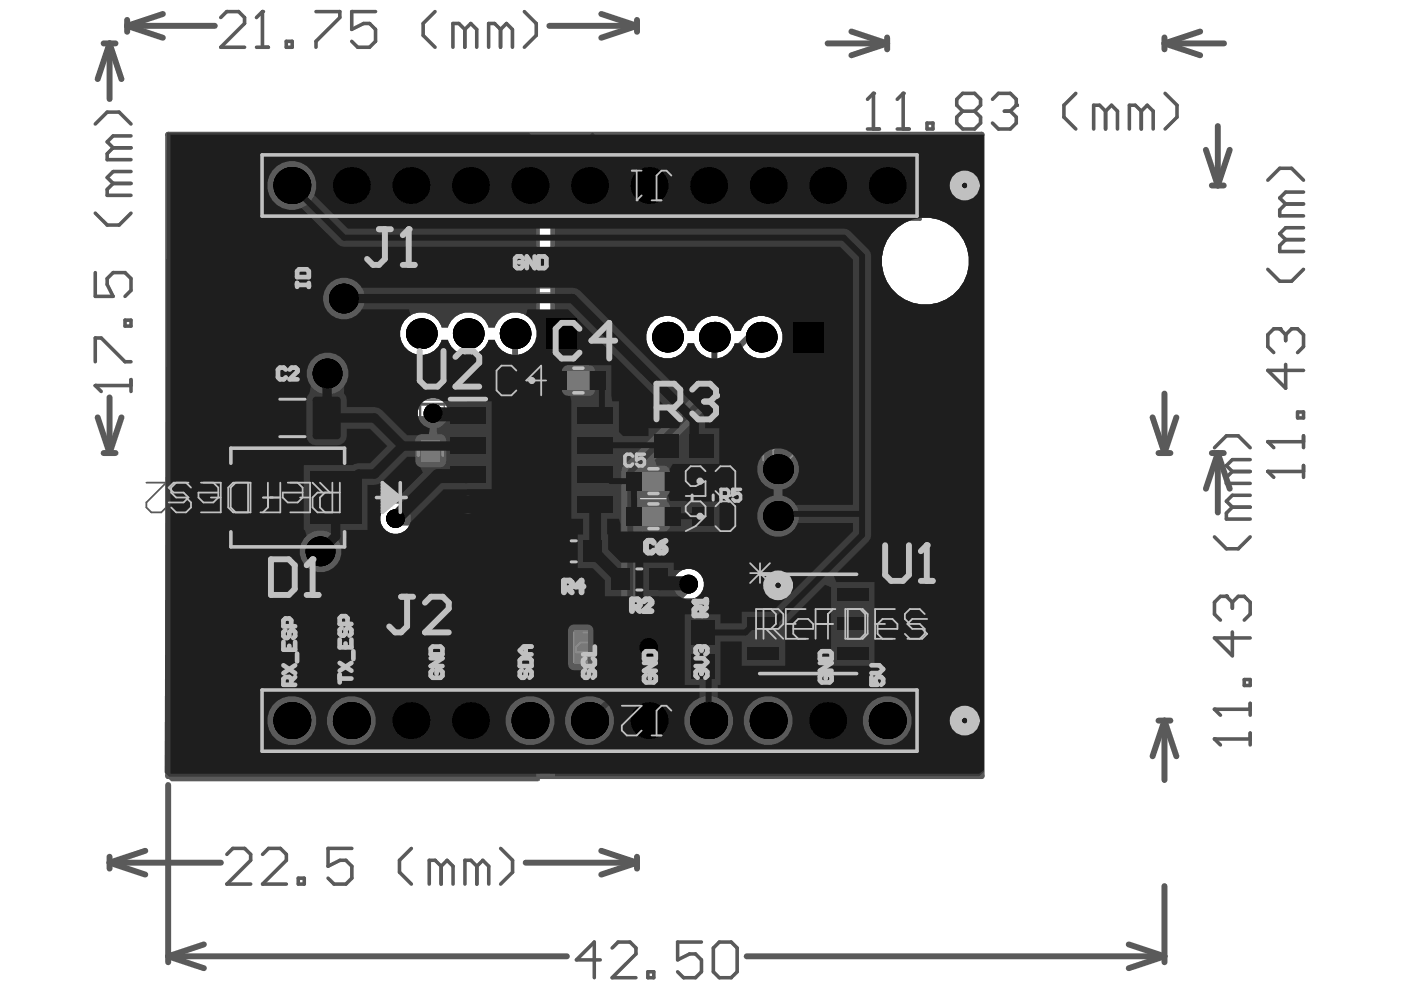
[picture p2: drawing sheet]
<svg xmlns="http://www.w3.org/2000/svg" width="297mm" height="210mm" viewBox="0 0 297 210" stroke-linecap="round" stroke-linejoin="round" font-family="sans-serif">
<path d="M89.1 85.6h41.2v39.7h-41.2z" fill="none" stroke="#5a5a5a" stroke-width=".5"/>
<path d="M94.2 83.9h37v27.3h-37z" fill="none" stroke="#5a5a5a" stroke-width=".25"/>
<g fill="#5a5a5a">
<path d="M156 123.5h4.4v-2.4h21.9v2.4h4.4v17.6h-4.4v2.3h-21.9v-2.3h-4.4z"/>
<path d="M54.9 32.2h140.2v14.3h-140.2z"/>
<path d="M54.9 145.7h140.2v14.2h-140.2z"/>
<path d="M155.3 88.6h24.8v31.7h-24.8z"/>
<path d="M88.1 88.6h6.5v13.9h-6.5z"/>
<path d="M114.6 132.4h17v9.7h-17z"/>
<path d="M115.7 77.4h13.9v6.5h-13.9z"/>
<path d="M131.6 98.8h13.9v6.5h-13.9z"/>
<path d="M131.6 106.2h13.9v6.5h-13.9z"/>
<path d="M44.1 98.6h4.2v-4.2h25.4v4.2h4.2v13.8h-4.2v4.2h-25.4v-4.2h-4.2z"/>
</g>
<path d="M78.4 61.1h51.7v24.8h-51.7zM130.6 61.8h51.7v24.8h-51.7zM50.5 82.9h23v11.5h-23zM137.5 90.8h15v7.5h-15zM145.4 98.2h7.1v14.6h-7.1zM114.4 113.4h14.5v7.1h-14.5zM128.3 119.3h14.5v7.1h-14.5zM145.2 130.3h7.6v14.9h-7.6z" fill="none" stroke="#5a5a5a" stroke-width=".25"/>
<path d="M54.9 32.2h140.2v14.3h-140.2zM115.7 77.4h13.9v6.5h-13.9zM44.1 98.6h4.2v-4.2h25.4v4.2h4.2v13.8h-4.2v4.2h-25.4v-4.2h-4.2zM88.1 88.6h6.5v13.9h-6.5zM131.6 98.8h13.9v6.5h-13.9zM155.3 88.6h24.8v31.7h-24.8zM131.6 106.2h13.9v6.5h-13.9zM114.6 132.4h17v9.7h-17zM156 123.5h4.4v-2.4h21.9v2.4h4.4v17.6h-4.4v2.3h-21.9v-2.3h-4.4zM54.9 145.7h140.2v14.2h-140.2z" fill="none" stroke="#5a5a5a" stroke-width=".76"/>
<path d="M94.8 90.6h29.8v29.8h-29.8zM103 85.4h19.4v24.3h-19.4zM109.3 85.4l-6.3 6.3" fill="none" stroke="#5a5a5a" stroke-width=".5"/>
<path d="M79.6 62.3h49.2v22.3h-49.2zM131.8 63.1h49.2v22.3h-49.2zM54 84.6h15.9v8h-15.9zM140.5 92h9v5.1h-9zM117.4 114.7h8.5v4.4h-8.5zM146.7 101.3h4.5v8.4h-4.5zM131.3 120.6h8.5v4.5h-8.5zM146.4 133.3h5.1v8.9h-5.1z" fill="none" stroke="#5a5a5a" stroke-width=".63"/>
<g fill="none" stroke="#5a5a5a" stroke-width=".21">
<path d="M56.2 33.5h137.6v11.7h-137.6zM118.7 78.7h7.9v4h-7.9zM120.1 78.7v4M125.1 78.7v4M49.6 95.7h22.8v19.6h-22.8zM67.5 95.7l4.9 4.9M89.3 91.6h4v7.9h-4zM89.3 93.1h4M89.3 98h4M156.5 89.8h22.4v29.3h-22.4zM49.6 100h-2.5v11h2.5M72.4 100h2.5v11h-2.5"/>
<path d="M72.4 110.4l-4.9 4.9M79.8 105.5h6.3M81.1 102.3l3.8 3.2-3.8 3.1zM81.1 103.6l3.8 1.9M81.1 104.2l3.8 1.3M81.1 104.9l3.8 .6M81.1 103l3.8 2.5M84.9 105.5l-3.8 1.9M84.9 102.3v6.3M84.9 105.5l-3.8 1.2M84.9 105.5l-3.8 .6M84.9 105.5l-3.8 2.5"/>
<path d="M134.6 100h7.9v4h-7.9zM134.6 107.5h7.9v3.9h-7.9zM136.1 100v4M136.1 107.5v3.9M141 100v4M141 107.5v3.9M117.7 133.7h10.9v7.1h-10.9zM121.5 133.7v7.1M124.8 133.7v7.1M161.7 122.4h19.3v19.8h-19.3zM161.7 124.8h-1.4v2.4h1.4M161.7 131.1h-1.4v2.4h1.4"/>
<path d="M161.7 137.4h-1.4v2.4h1.4M181 124.8h1.4v2.4h-1.4M181 131.1h1.4v2.4h-1.4M181 137.4h1.4v2.4h-1.4M56.2 146.9h137.6v11.7h-137.6z"/>
</g>
<g fill="none" stroke="#5a5a5a" stroke-width="1.3">
<path d="M22 9.2h2.5M23.2 9.2l2.6 7.6M23.2 9.2l-2.5 7.6M23.2 9.2v11.8M27 4.2v2.5M27 5.5l7.5 2.5M27 5.5h18.5M34.5 3l-7.5 2.5M116.5 5.5h18.6M127.5 3l7.6 2.5M135.1 4.2v2.5M135.1 5.5l-7.6 2.5"/>
<path d="M175.5 9.2h12.6M180.5 6.7l7.6 2.5M188.1 7.9v2.6M188.1 9.2l-7.6 2.5M246.9 7.9v2.6M246.9 9.2l7.6 2.5M246.9 9.2h12.6M254.5 6.7l-7.6 2.5M255.7 31.8l2.5 7.5M256.9 39.3h2.6M258.2 26.7v12.6M260.7 31.8l-2.5 7.5"/>
<path d="M20.7 88.5l2.5 7.6M22 96.1h2.5M23.2 84.3v11.8M25.8 88.5l-2.6 7.6M244.4 88.5l2.5 7.6M245.6 96.1h2.6M246.9 83.5v12.6M249.4 88.5l-2.5 7.6M256.9 96.1h2.6M258.2 96.1l2.5 7.5M258.2 96.1l-2.5 7.5M258.2 96.1v12.6"/>
<path d="M245.6 152.8h2.6M246.9 152.8l2.5 7.5M246.9 152.8l-2.5 7.5M246.9 152.8v12.6M35.7 166.4v37.6M23.2 181.6v2.6M23.2 182.9l7.6 2.5M23.2 182.9h23.6M30.8 180.4l-7.6 2.5M111.5 182.9h23.6M127.5 180.4l7.6 2.5M135.1 181.6v2.6"/>
<path d="M135.1 182.9l-7.6 2.5M246.9 187.9v16.1M35.7 202.8l7.5 2.5M35.7 202.8h84.5M43.2 200.2l-7.5 2.6M158.3 202.8h88.6M239.3 200.2l7.6 2.6M246.9 202.8l-7.6 2.5"/>
</g>
<g fill="none" stroke="#5a5a5a" stroke-width=".38">
<path d="M133.9 36.2h2.1M135 36.2v6.3M142.4 37.2l-1.1-1h-1l-1.1 1v5.3M138.1 42.5h2.2M160.3 133.3h3.2l1-1v-2.1l-1-1.1h-3.2v6.3M162.4 133.3l2.1 2.1M162.8 124.4l4.2 4.2M162.8 126.5h4.2M164.9 124.4v4.2M166.6 133.3h4.2v-1l-1-1.1h-2.1l-1.1 1.1v2.1l1.1 1h2.1M167 124.4l-4.2 4.2M172.9 132.3h2.1"/>
<path d="M175 129.1l-1 1.1v5.2M178.2 129.1h3.1l1.1 1.1v4.2l-1.1 1h-3.1zM184.5 133.3h4.2v-1l-1.1-1.1h-2.1l-1 1.1v2.1l1 1h2.1M195 131.2h-3.2l-1 1.1 1 1h2.2l1 1.1-1 1h-3.2M197.1 130.2l1.1-1.1h2.1l1 1.1v1l-4.2 4.2h4.2"/>
</g>
<circle cx="135" cy="42.5" r=".19" fill="#5a5a5a"/>
<path d="M136 41.4l-1 1.1M131.8 149.6h4.2l-4.2 4.2v1.1l1.1 1h2.1l1-1M138.1 155.9h2.2M142.4 150.7l-1.1-1.1h-1l-1.1 1.1v5.2" fill="none" stroke="#5a5a5a" stroke-width=".38"/>
<path d="M257.5 156.7h7.6M265.1 155.4v2.5" fill="none" stroke="#5a5a5a" stroke-width=".76"/>
<circle cx="257.5" cy="156.7" r=".38" fill="#5a5a5a"/>
<path d="M257.5 156.7l1.3 1.2M257.5 150.4h7.6M265.1 149.1v2.5" fill="none" stroke="#5a5a5a" stroke-width=".76"/>
<circle cx="257.5" cy="150.4" r=".38" fill="#5a5a5a"/>
<path d="M260 126.4h-1.2l-1.3 1.3v2.5l1.3 1.3M261.3 134v5l-3.8-3.7h7.6M257.5 150.4l1.3 1.2M263.8 144.1h1.3v1.2h-1.3z" fill="none" stroke="#5a5a5a" stroke-width=".76"/>
<circle cx="260" cy="126.4" r=".38" fill="#5a5a5a"/>
<g fill="none" stroke="#5a5a5a" stroke-width=".76">
<path d="M185.2 19.8v7.6M183.9 27.4h2.5M257.5 94.9l2.5-2.5h2.5l2.6 2.5M261.3 100l-1.3 1.2v1.3h5.1M261.3 100h3.8M265.1 97.5h-3.8l-1.3 1.2 1.3 1.3M257.5 113.8l2.5 2.6h2.5l2.6-2.6M261.3 107.5l-1.3 1.3v1.3h5.1M261.3 107.5h3.8M265.1 105h-3.8l-1.3 1.3 1.3 1.2M260 126.4l1.3 1.3M261.3 127.7v1.3"/>
<path d="M261.3 127.7l1.2-1.3h1.3l1.3 1.3v2.5l-1.3 1.3"/>
</g>
<circle cx="185.2" cy="19.8" r=".38" fill="#5a5a5a"/>
<path d="M185.2 19.8l-1.3 1.3M191.5 19.8v7.6M190.2 27.4h2.6" fill="none" stroke="#5a5a5a" stroke-width=".76"/>
<circle cx="191.5" cy="19.8" r=".38" fill="#5a5a5a"/>
<path d="M191.5 19.8l-1.3 1.3M196.5 26.1h1.3v1.3h-1.3zM204.1 23.6l-1.2 1.2v1.3l1.2 1.3h2.5l1.3-1.3v-1.3l-1.3-1.2M204.1 23.6l-1.2-1.3v-1.2l1.2-1.3h2.5l1.3 1.3v1.2l-1.3 1.3M204.1 23.6h2.5M210.4 21.1l1.3-1.3h2.5l1.3 1.3v1.2" fill="none" stroke="#5a5a5a" stroke-width=".76"/>
<circle cx="215.5" cy="22.3" r=".38" fill="#5a5a5a"/>
<g fill="none" stroke="#5a5a5a" stroke-width=".76">
<path d="M228.1 19.8l-2.5 2.5v2.5l2.5 2.6M247 19.8l2.5 2.5v2.5l-2.5 2.6M212.9 23.6h1.3M214.2 23.6l1.3 1.2v1.3l-1.3 1.3h-2.5l-1.3-1.3M215.5 22.3l-1.3 1.3M234.4 23.6l-1.3-1.3h-1.2v5.1M234.4 23.6v3.8M234.4 23.6l1.3-1.3 1.2 1.3v3.8M242 23.6l-1.3-1.3h-1.2v5.1M242 23.6v3.8M242 23.6l1.2-1.3 1.3 1.3v3.8M268.8 100h7.6"/>
<path d="M276.4 98.7v2.5"/>
</g>
<circle cx="268.8" cy="100" r=".38" fill="#5a5a5a"/>
<path d="M268.8 100l1.3 1.2M268.8 93.7h7.6M276.4 92.4v2.5" fill="none" stroke="#5a5a5a" stroke-width=".76"/>
<circle cx="268.8" cy="93.7" r=".38" fill="#5a5a5a"/>
<path d="M271.3 69.7h-1.2l-1.3 1.3v2.5l1.3 1.3M272.6 77.3v5l-3.8-3.8h7.6M268.8 93.7l1.3 1.2M275.1 87.4h1.3v1.2h-1.3z" fill="none" stroke="#5a5a5a" stroke-width=".76"/>
<circle cx="271.3" cy="69.7" r=".38" fill="#5a5a5a"/>
<g fill="none" stroke="#5a5a5a" stroke-width=".76">
<path d="M46.8 3.7l1.3-1.2h2.5l1.3 1.2v1.3l-5.1 5h5.1M54.4 10h2.5M55.6 2.5v7.5M268.8 38.2l2.5-2.5h2.5l2.6 2.5M268.8 57.1l2.5 2.5h2.5l2.6-2.5M272.6 50.8l-1.3 1.3v1.2h5.1M272.6 43.2l-1.3 1.3v1.3h5.1M272.6 50.8h3.8M272.6 43.2h3.8M276.4 48.3h-3.8l-1.3 1.2 1.3 1.3M276.4 40.7h-3.8l-1.3 1.3 1.3 1.2M271.3 69.7l1.3 1.3"/>
<path d="M272.6 71v1.2M272.6 71l1.2-1.3h1.3l1.3 1.3v2.5l-1.3 1.3"/>
</g>
<circle cx="55.6" cy="2.5" r=".38" fill="#5a5a5a"/>
<g fill="none" stroke="#5a5a5a" stroke-width=".76">
<path d="M55.6 2.5l-1.2 1.2M60.7 8.8h1.3v1.2h-1.3zM67 2.5h5v1.2l-5 5.1v1.2M79.6 2.5h-5v3.7l2.5-1.2h1.3l1.2 1.2v2.6l-1.2 1.2h-2.6l-1.2-1.2M92.2 2.5l-2.5 2.5v2.5l2.5 2.5M98.6 6.2l-1.3-1.2h-1.3v5M98.6 6.2v3.8M98.6 6.2l1.2-1.2 1.3 1.2v3.8M106.1 6.2l-1.2-1.2h-1.3v5M106.1 6.2v3.8M106.1 6.2l1.3-1.2 1.2 1.2v3.8M111.2 2.5l2.5 2.5v2.5l-2.5 2.5"/>
<path d="M20.2 81.7h7.6M27.8 80.5v2.5"/>
</g>
<circle cx="20.2" cy="81.7" r=".38" fill="#5a5a5a"/>
<g fill="none" stroke="#5a5a5a" stroke-width=".76">
<path d="M20.2 26.3l2.5-2.5h2.5l2.6 2.5M24 31.3l-1.3 1.3v1.3h5.1M24 38.9l-1.3 1.3v1.2h5.1M24 38.9h3.8M24 31.3h3.8M27.8 36.4h-3.8l-1.3 1.2 1.3 1.3M27.8 28.8h-3.8l-1.3 1.3 1.3 1.2M20.2 57.8v5h3.8l-1.3-2.5v-1.2l1.3-1.3h2.5l1.3 1.3v2.5l-1.3 1.2M20.2 45.2l2.5 2.5h2.5l2.6-2.5M20.2 76.7v-5h1.3l5 5h1.3M26.5 67.9h1.3v1.2h-1.3zM20.2 81.7l1.3 1.3"/>
<path d="M74.6 179.9h-5v3.8l2.5-1.3h1.2l1.3 1.3v2.5l-1.3 1.2h-2.5l-1.2-1.2M87.2 179.9l-2.5 2.5v2.5l2.5 2.5M106.2 179.9l2.5 2.5v2.5l-2.5 2.5M48.1 181.1l1.3-1.2h2.5l1.2 1.2v1.3l-5 5h5M55.7 181.1l1.2-1.2h2.6l1.2 1.2v1.3l-5 5h5M63.2 186.2h1.3v1.2h-1.3zM93.5 183.7l-1.2-1.3h-1.3v5M93.5 183.7v3.7M93.5 183.7l1.3-1.3 1.3 1.3v3.7M101.1 183.7l-1.3-1.3h-1.2v5M101.1 183.7v3.7M101.1 183.7l1.3-1.3 1.2 1.3v3.7"/>
<path d="M148.7 199.7h-5v3.8l2.5-1.2h1.3l1.2 1.2v2.5l-1.2 1.3h-2.6l-1.2-1.3M127.3 203.5h-5.1l3.8-3.8v7.6M129.8 201l1.2-1.3h2.6l1.2 1.3v1.3l-5 5h5M137.4 206h1.2v1.3h-1.2zM151.2 201l1.3-1.3h2.5l1.3 1.3v5l-1.3 1.3h-2.5l-1.3-1.3z"/>
</g>
<path d="M161.8 89.2v2.1M167.1 93.4l1 1.1v2.1l-1 1h-2.1l-1.1-1v-1.1l1.1-2.1h-3.2v4.2M167.1 87.1l1 1.1v1l-1 1.1h-5.3M88.2 104.5v2.1M88.2 105.5h6.3M89.2 108.7l-1 1v2.1l1 1.1h4.2l1.1-1.1v-2.1l-1.1-1" fill="none" stroke="#5a5a5a" stroke-width=".38"/>
<circle cx="94.5" cy="105.5" r=".19" fill="#5a5a5a"/>
<g fill="none" stroke="#5a5a5a" stroke-width=".38">
<path d="M109.5 78.6l-1.1-1.1h-2.1l-1 1.1v4.2l1 1h2.1l1.1-1M115.8 80.7h-4.2l3.1-3.2v6.3M149.6 99.9l-1.1-1h-2.1l-1 1v2.1l1 1.1h1.1l2.1-1.1v3.2h-4.2M151.7 99.9l1-1h2.1l1.1 1v4.2l-1.1 1.1h-2.1l-1-1.1M31 102.3h4.2l-4.2 4.2v1.1l1.1 1h2.1l1-1M41.5 102.3h-3.1l-1.1 1.1 1.1 1h2.1l1 1.1-1 1h-3.2M44.7 102.3h2.1l1.1 1.1v2.1l-1.1 1h-2.1l-1-1v-1.1h4.2M50 103.4l1-1.1h3.2v6.3h-3.2l-1-1zM57.3 105.5h2.1M58.4 102.3v5.3l-1.1 1M62.6 102.3h2.1l1 1.1v2.1l-1 1h-2.1l-1.1-1v-1.1h4.2M67.8 102.3l2.1 2.1"/>
<path d="M72 102.3v6.3h-3.1l-1.1-1v-2.1l1.1-1.1h3.1M94.5 105.5l-1.1 1.1M145.4 107.4l1-1.1h2.1l1.1 1.1v2.1h-3.2l-1-1.1zM149.6 109.5l-2.1 2.1-2.1 1M151.7 107.4l1-1.1h2.1l1.1 1.1v4.2l-1.1 1h-2.1l-1-1M97.4 135.2l-1.1-1.1h-2.1l-1 1.1v1l4.2 4.2h-4.2M99.5 136.2h3.1l1.1 1.1-1.1 1h-2.1l-1 1.1 1 1h3.2M110 138.3h-4.2v-1l1-1.1h2.1l1.1 1.1v2.1l-1.1 1h-2.1M112.1 135.2l1-1.1h3.2v6.3h-3.2l-1-1zM119.5 134.1l1 1.1v5.2M119.5 137.3h2.1M127.9 138.3h-4.2v-1l1-1.1h2.1l1.1 1.1v2.1l-1.1 1h-2.1"/>
<path d="M132.1 138.3l-2.1 2.1M134.2 138.3h-3.2l-1-1v-2.1l1-1.1h3.2v6.3"/>
</g>
<g fill="none" stroke="#5a5a5a" stroke-width=".21">
<path d="M169.8 122.4a1.51 1.51 0 0 0 1.5 1.5 1.51 1.51 0 0 0 1.6-1.5"/>
<circle cx="91.3" cy="99" r=".38"/>
<circle cx="119.2" cy="80.7" r=".38"/>
<circle cx="142" cy="109.5" r=".38"/>
<circle cx="142" cy="102" r=".38"/>
</g>
<g fill="none" stroke="#5a5a5a" stroke-width="2.5">
<circle cx="188.1" cy="39.3" r="1.89"/>
<circle cx="165" cy="109.4" r="1.89"/>
<circle cx="188.1" cy="152.8" r="1.89"/>
</g>
<g fill="none" stroke="#5a5a5a" stroke-width=".99">
<circle cx="119.2" cy="58.8" r=".5"/>
<circle cx="171.3" cy="59.6" r=".5"/>
</g>
<path d="M35.7 28.6h172.4v135.9h-172.4z" fill="none" stroke="#5a5a5a" stroke-width="1.3"/>
<g fill="#787878">
<path d="M121.7 133.7h2.9v7.1h-2.9z"/>
<path d="M89.3 93.3h4v4.5h-4z"/>
<path d="M120.4 78.7h4.5v4h-4.5z"/>
<path d="M136.3 100h4.5v4h-4.5z"/>
<path d="M136.3 107.5h4.5v3.9h-4.5z"/>
</g>
<path d="M79.6 62.3h49.2v22.3h-49.2zM131.8 63.1h49.2v22.3h-49.2z" fill="none" stroke="#8c8c8c" stroke-width=".63"/>
<path d="M88.7 94.6v1.9M93.9 94.6v1.9M155.9 89.2h23.6v30.5h-23.6z" fill="none" stroke="#8c8c8c" stroke-width=".76"/>
<path d="M105.7 90.6h8M86.4 124v2.5h-1.3l-.4-.4v-.4l.4-.4h1.3M87.2 124.4l.4-.4h.8l.4 .4v1.7l-.4 .4h-.8l-.4-.4M91.3 125.7h-1.2l-.4-.4v-.9l.4-.4h1.2v2.5M105.7 120.4h8" fill="none" stroke="#8c8c8c" stroke-width=".99"/>
<circle cx="86.4" cy="125.3" r=".5" fill="#8c8c8c"/>
<path d="M73.9 124.4l-.4-.4h-.8l-.4 .4v.4M76.4 125.7h-1.2l-.4-.4v-.9l.4-.4h1.2v2.5M77.2 124.4l.5-.4h.8l.4 .4v.4l-.4 .5h-.8l-.5 .4v.4l.5 .4h.8l.4-.4M79.7 124h1.7v2.5h-1.7M80.6 125.3h.8M86.4 124h-1.3l-.4 .4v.4l.4 .5h1.3" fill="none" stroke="#8c8c8c" stroke-width=".99"/>
<circle cx="72.3" cy="124.8" r=".5" fill="#8c8c8c"/>
<path d="M61.5 124v2.5h-1.2l-.4-.4v-.4l.4-.4h1.2M64.8 124.8l1.7 1.7M71.4 124.4l-.4-.4h-.8l-.4 .4v.4l1.6 1.7h-1.6M72.3 124.8l.4 .5M72.7 125.3h.4M72.7 125.3l-.4 .4v.4l.4 .4h.8l.4-.4" fill="none" stroke="#8c8c8c" stroke-width=".99"/>
<circle cx="61.5" cy="125.3" r=".5" fill="#8c8c8c"/>
<path d="M90.8 118.9v2.5h-1.2l-.4-.4v-.5l.4-.4h1.2M45.8 124.8v2.1l.4 .4h.4M47.4 124.8v1.3l-.4 .4h-1.2M48.7 124.8h.4l.8 .9M49.9 124.8v1.7M52.4 125.7h-1.7v-.4l.5-.5h.8l.4 .5v.8l-.4 .4h-.8M53.6 124.8h.9M54.1 124.4v1.7l-.5 .4M55.7 124.8h.8M56.1 124.4v1.7l-.4 .4M58.6 124.8h-.8l-.4 .5v1.2h1.2l.4-.4-.4-.4h-1.2M61.5 124h-1.2l-.4 .4v.4l.4 .5h1.2" fill="none" stroke="#8c8c8c" stroke-width=".99"/>
<circle cx="90.8" cy="120.1" r=".5" fill="#8c8c8c"/>
<g fill="none" stroke="#8c8c8c" stroke-width=".99">
<path d="M52.3 119.7h-.4v1.7M53.6 119.7h.8M54 119.3v1.7l-.4 .4M59.4 118.9v2.5h-1.3l-.4-.4v-.9l.4-.4h1.3M68.1 119.7h.8M68.5 119.3v1.7l-.4 .4M70.1 119.7h.4l.9 .8M71.4 119.7v1.7M73.4 119.7h-.8l-.4 .4v1.3h1.2l.4-.4-.4-.5h-1.2M77.2 119.3l.4-.4h.8l.4 .4v.4l-.4 .4h-.8l-.4 .4v.5l.4 .4h.8l.4-.4M84.6 119.7v1.7h1.3l.4-.4v-1.3M88.3 118.9h-.4v2.5"/>
<path d="M90.8 118.9h-1.2l-.4 .4v.4l.4 .4h1.2M51.5 121.4h.8M55.2 120.1l.4-.4h.9l.4 .4v.9l-.4 .4h-.9l-.4-.4zM60.2 120.1l.4-.4h.8l.4 .4v.9l-.4 .4h-.8l-.4-.4zM63.5 120.5l-.8 .9M64.3 120.5h-1.2l-.4-.4v-.8l.4-.4h1.2v2.5M75.5 120.1l.4-.4h.4v1.7M75.5 120.1v1.3M75.5 120.1l-.4-.4-.4 .4v1.3M83.8 120.5h-1.7v-.4l.4-.4h.9l.4 .4v.9l-.4 .4h-.9M87.5 121.4h.8"/>
</g>
<circle cx="51.9" cy="118.9" r=".5" fill="#8c8c8c"/>
<path d="M150 59.8h2.5v1.7M150.4 59l-.4-.4v-.8l.4-.5h1.6l.5 .5v.8l-.5 .4M152 54.9l.5 .4v.8l-.5 .4h-.4l-.4-.4v-.8l-.4-.4h-.4l-.4 .4v.8l.4 .4M160.4 56.8h2.5v1.3l-.4 .4h-1.7l-.4-.4zM161.7 59.3v1.7M162.5 54.4l.4 .4v.8l-.4 .4h-.4l-.4-.4v-.8l-.5-.4h-.4l-.4 .4v.8l.4 .4M162.9 59.3h-1.7l-.8 .9 .8 .8h1.7M75.9 72.2v2.5h-1.2l-.4-.4v-.4l.4-.4h1.2M46.1 119.7h1.2l.5 .4-.5 .4h-.8l-.4 .5 .4 .4h1.3M48.6 119.7h1.2l.4 .4v.9l-.4 .4h-1.2" fill="none" stroke="#8c8c8c" stroke-width=".99"/>
<path d="M174.6 59.1h2.5v1.2l-.5 .4h-1.6l-.4-.4zM175.8 54.9v.9h.8l.5-.4v-.9l-.5-.4h-1.6l-.4 .4v.9l.4 .4M177.1 56.6h-2.5l2.5 1.7h-2.5" fill="none" stroke="#8c8c8c" stroke-width=".75"/>
<circle cx="75.9" cy="73.5" r=".5" fill="#8c8c8c"/>
<g fill="none" stroke="#8c8c8c" stroke-width=".99">
<path d="M56.9 72.2h1.6M57.7 72.2v2.5M60.2 73.9l-.8 .8M61 73.9h-1.2l-.4-.4v-.9l.4-.4h1.2v2.5M61.8 73.5h1.7M61.8 74.7v-1.6l.9-.9 .8 .9v1.6M64.3 72.2v2.1l.4 .4h.9l.4-.4v-2.1M69.3 72.6l.4-.4h.8l.4 .4v.5l-.4 .4h-.8l-.4 .4v.4l.4 .4h.8l.4-.4M71.8 74.7v-2.5l.8 .9 .8-.9v2.5M75.9 72.2h-1.2l-.4 .4v.5l.4 .4h1.2M186 70.2l.4-.4h.8l.5 .4v1.6l-.5 .4h-.8l-.4-.4M190.1 70.2l-.4-.4h-.8l-.4 .4v.4l1.6 1.6h-1.6"/>
<path d="M191.4 72.2h.8M191.4 69.8h.8M191.8 69.8v2.4"/>
</g>
<path d="M106 52.8l-1.3-1.2h-2.5l-1.3 1.2v1.3M108.5 51.6h2.5M109.8 51.6v6.3l1.2 1.2h1.3l1.2-1.2M138.2 91.1h5l-3.7-3.8v7.6M145.8 87.3h2.5M147 87.3v6.3l1.3 1.3h1.3l1.2-1.3" fill="none" stroke="#8c8c8c" stroke-width="1.3"/>
<circle cx="100.9" cy="54.1" r=".63" fill="#8c8c8c"/>
<path d="M100.9 54.1l1.3 1.3M102.2 55.4h1.2M102.2 55.4l-1.3 1.2v1.3l1.3 1.2h2.5l1.3-1.2M153.3 103.6v5h-3.7l1.2-2.5v-1.2l-1.2-1.3h-2.6l-1.2 1.3v2.5l1.2 1.2M153.3 111.2v2.5M153.3 112.4h-6.3l-1.2 1.3v1.2l1.2 1.3M96.7 129.6h2.5M98 122.1v7.5M106.8 122.1v7.5h-5" fill="none" stroke="#8c8c8c" stroke-width="1.3"/>
<path d="M161.8 89.2v2.1M167.1 93.4l1 1.1v2.1l-1 1h-2.1l-1.1-1v-1.1l1.1-2.1h-3.2v4.2M167.1 87.1l1 1.1v1l-1 1.1h-5.3" fill="none" stroke="#8c8c8c" stroke-width=".38"/>
<path d="M59.3 48.3l.4-.4h1.2v2.5h-1.2l-.4-.4zM62.2 47.9h.8M62.2 50.4h.8M62.6 47.9v2.5" fill="none" stroke="#8c8c8c" stroke-width=".99"/>
<circle cx="98" cy="122.1" r=".63" fill="#8c8c8c"/>
<path d="M98 122.1l1.2 1.2M121.4 125.3l-1.3-1.3h-2.5l-1.3 1.3v1.3M123.9 125.3l1.3-1.3h2.5l1.2 1.3v5l-1.2 1.3h-2.5l-1.3-1.3" fill="none" stroke="#8c8c8c" stroke-width="1.3"/>
<g fill="none" stroke="#8c8c8c" stroke-width=".38">
<path d="M97.9 136.2h3.1l1.1 1.1-1.1 1h-2.1l-1 1.1 1 1h3.2M98.4 135.2l1.1-1.1h2.1l1 1.1v1l-1 1.1h-2.1l-1.1 1v1.1l1.1 1M102.6 139.4l-1 1M104.7 134.1h4.2v6.3h-4.2M106.8 137.3h2.1M108.4 138.3h-4.2v-1l1.1-1.1h2.1l1 1.1v2.1l-1 1M110.5 135.2l1.1-1.1h3.6v6.3h-3.6l-1.1-1zM112.1 134.1l-1.1 1.1v4.2l1.1 1M114.7 134.1v6.3M117.4 134.1h4.2v6.3M117.9 134.1l1 1.1v5.2M117.9 137.3h3.7"/>
<path d="M123.7 134.1h4.2v6.3h-4.8M125.8 137.3h2.1M126.3 138.3h-4.2v-1l1-1.1h2.1l1.1 1.1v2.1l-1.1 1M130.5 138.3l-2.1 2.1M131 134.1l-1 1.1v2.1l1 1M132.1 138.3l-2.1 2.1M132.6 134.1v6.3M134.2 138.3h-4.8l-1-1v-2.1l1-1.1h4.8v6.3"/>
</g>
<circle cx="116.3" cy="126.6" r=".63" fill="#8c8c8c"/>
<path d="M116.3 126.6l1.3 1.2M117.6 127.8h1.2M117.6 127.8l-1.3 1.3v1.2l1.3 1.3h2.5l1.3-1.3" fill="none" stroke="#8c8c8c" stroke-width="1.3"/>
<path d="M88.2 104.5v2.1M88.2 105.5h6.3M89.2 108.7l-1 1v2.1l1 1.1h4.2l1.1-1.1v-2.1l-1.1-1" fill="none" stroke="#8c8c8c" stroke-width=".38"/>
<circle cx="94.5" cy="105.5" r=".19" fill="#8c8c8c"/>
<path d="M94.5 105.5l-1.1 1.1" fill="none" stroke="#8c8c8c" stroke-width=".38"/>
<path d="M77.3 99.8h2.6M78.6 92.3v7.5M82.4 93.5l1.2-1.2h2.6l1.2 1.2v5.1l-1.2 1.2h-2.6l-1.2-1.2" fill="none" stroke="#8c8c8c" stroke-width="1.3"/>
<circle cx="78.6" cy="92.3" r=".63" fill="#8c8c8c"/>
<path d="M78.6 92.3l1.3 1.2" fill="none" stroke="#8c8c8c" stroke-width="1.3"/>
<path d="M125.7 47.6l.4-.4h1.3v2.5h-1.3l-.4-.5zM128.2 47.2v2.5l1.6-2.5v2.5M130.7 47.6l.4-.4h.8l.4 .4v1.6l-.4 .5h-.8l-.4-.5v-.8h.8" fill="none" stroke="#8c8c8c" stroke-width=".75"/>
<path d="M59 111.4v5h-2.5l-.8-.8v-.8l.8-.9h2.5" fill="none" stroke="#8c8c8c" stroke-width=".99"/>
<circle cx="59" cy="113.9" r=".5" fill="#8c8c8c"/>
<g fill="none" stroke="#8c8c8c" stroke-width=".99">
<path d="M40.8 113.9h3.3M42.5 112.3v3.3M45.8 111.4h3.3M47.4 111.4v5M50.7 113.9h3.3M50.7 116.4v-3.3l1.7-1.7 1.6 1.7v3.3M59 111.4h-2.5l-.8 .9v.8l.8 .8h2.5M188.4 116.2l.8-.8h2.5v5h-2.5l-.8-.9zM193.4 115.4v5l3.3-5v5M198.3 116.2l.9-.8h1.6l.9 .8v3.3l-.9 .9h-1.6l-.9-.9v-1.6h1.7"/>
<circle cx="119.2" cy="58.8" r=".5"/>
<circle cx="171.3" cy="59.6" r=".5"/>
<circle cx="92.1" cy="106.5" r=".25"/>
</g>
<g fill="none" stroke="#8c8c8c" stroke-width="2.5">
<circle cx="204.5" cy="39.3" r="1.89"/>
<circle cx="165" cy="124.1" r="1.89"/>
<circle cx="204.5" cy="152.8" r="1.89"/>
</g>
<circle cx="91.3" cy="105.4" r=".38" fill="none" stroke="#8c8c8c" stroke-width=".76"/>
<g fill="#5a5a5a">
<path d="M36.2 29.1h76.8l1.5 1.4v2.7l-1.3 1a5.2 5.2 0 0 0-6.1 5.1 5.2 5.2 0 0 0 6.1 5.2l1.3 .9v22.9l-1.3 .3a4.5 4.5 0 0 0-4.4-2.4 4.5 4.5 0 0 0-3.9 3.2h-1.3a4.5 4.5 0 0 0-4.3-3.2 4.5 4.5 0 0 0-4.3 3.2h-1.3a4.5 4.5 0 0 0-7-2.3 4.5 4.5 0 0 0 0 7.3 4.5 4.5 0 0 0 7-2.3h1.3a4.5 4.5 0 0 0 4.3 3.2 4.5 4.5 0 0 0 4.3-3.2h1.3a4.5 4.5 0 0 0 3.9 3.2 4.5 4.5 0 0 0 4.4-2.4l1.3 .3v16.1h-.3v32.3h.3v5.5l-1.9 1.9-.6 .9-.3 1a5.4 5.4 0 0 0 2.6 6.2l.2 .1v9.5l-1.3 1a5.2 5.2 0 0 0-6.1 5.1 5.2 5.2 0 0 0 6.1 5.1l1.3 1v6.6h-77.9l-.9-.9 .1-25.5 1.2-.1a9.2 9.2 0 0 0 14.2 6 9.2 9.2 0 0 0 .1-15.4 9.2 9.2 0 0 0-14.2 5.8l-1.3-.1 .3-76.7 1.2-.3a9.2 9.2 0 0 0 14.2 4.5 9.2 9.2 0 0 0 .1-14.9 9.2 9.2 0 0 0-14.2 4.4l-1.3-.2zM94.5 39.3a5.2 5.2 0 0 0 10.5 0 5.2 5.2 0 0 0-10.5 0zM81.9 39.3a5.2 5.2 0 0 0 10.4 0 5.2 5.2 0 0 0-10.4 0zM69.3 39.3a5.2 5.2 0 0 0 10.4 0 5.2 5.2 0 0 0-10.4 0zM56.7 39.3a5.2 5.2 0 0 0 10.4 0 5.2 5.2 0 0 0-10.4 0zM89.2 85.6l-.4 .8-.2 1.1-.5 1.1v13.2l-5.1 5a3.3 3.3 0 0 0-2.2 4.4 3.3 3.3 0 0 0 4.7 1.6h7.3v8.8h12.5v-32.3h-9.3l-.9-1.2a3.3 3.3 0 0 0-2-3.5 3.3 3.3 0 0 0-3.9 1zM94.5 152.8a5.2 5.2 0 0 0 10.5 0 5.2 5.2 0 0 0-10.5 0zM81.9 152.8a5.2 5.2 0 0 0 10.4 0 5.2 5.2 0 0 0-10.4 0zM69.3 152.8a5.2 5.2 0 0 0 10.4 0 5.2 5.2 0 0 0-10.4 0zM56.7 152.8a5.2 5.2 0 0 0 10.4 0 5.2 5.2 0 0 0-10.4 0z"/>
<path d="M116.7 36l7.9-7.9 .5 .5h82l.5 135.1-.9 .8h-90v-8.8a5 5 0 0 0 0-5.8v-7.8h7.9a1.29 1.29 0 0 0 1.2-1.3l1.3-.8 10.4 .1a2.8 2.8 0 0 0 2.9-2.8 2.8 2.8 0 0 0-2.9-2.9l-10.4 .1-1.3-.8a1.29 1.29 0 0 0-1.2-1.3v-1.3h37.9l20.6 20.6a5.2 5.2 0 0 0 4.7 6.3 5.2 5.2 0 0 0 5.5-5.6 5.2 5.2 0 0 0-6.3-4.7l-21.4-21.4-.9-.6-1.1-.2h-13.4l-1-1.2a3.3 3.3 0 0 0-2.4-3.6 3.3 3.3 0 0 0-3.9 2l-3 2.8h-16.7v-3.9h3.4v-32.3h-9.9zM186.9 55.4a9.3 9.3 0 0 0 18.5 0 9.3 9.3 0 0 0-18.5 0zM137.9 68.7a4.5 4.5 0 0 0 1.5 6.8 4.5 4.5 0 0 0 6.4-2.7h1.3a4.5 4.5 0 0 0 4.4 3.2 4.5 4.5 0 0 0 4.3-3.2h1.3a4.5 4.5 0 0 0 7 2.4 4.5 4.5 0 0 0 0-7.4 4.5 4.5 0 0 0-7 2.4h-1.3a4.5 4.5 0 0 0-4.3-3.3 4.5 4.5 0 0 0-4.4 3.3h-1.3a4.5 4.5 0 0 0-3.5-3.2 4.5 4.5 0 0 0-4.4 1.7zM119.5 77.8l-.4 .9v4a1.29 1.29 0 0 0 1.3 1.2h4.5a1.28 1.28 0 0 0 1.3-1.2v-4a1.29 1.29 0 0 0-1.3-1.3h-4.5zM135.4 99.1l-.4 .9v4l.4 .9a1.45 1.45 0 0 1-.3 2.1l-.1 4.4a1.29 1.29 0 0 0 1.3 1.3h4.5a1.29 1.29 0 0 0 1.3-1.3v-3.9l-.4-.9a1.45 1.45 0 0 1 .3-2.1l.1-4.5a1.29 1.29 0 0 0-1.3-1.3h-4.5zM161.4 96.8a4.4 4.4 0 0 0 2.6 7v1.3a4.4 4.4 0 0 0-2.7 6.8 4.4 4.4 0 0 0 7.3 0 4.4 4.4 0 0 0-2.7-6.8v-1.3a4.4 4.4 0 0 0 2.8-6.7 4.4 4.4 0 0 0-7.3-.3zM157.7 152.8a5.2 5.2 0 0 0 10.4 0 5.2 5.2 0 0 0-10.4 0zM145 152.8a5.2 5.2 0 0 0 10.5 0 5.2 5.2 0 0 0-10.5 0zM119.8 152.8a5.2 5.2 0 0 0 10.4 0 5.2 5.2 0 0 0-10.4 0z"/>
</g>
<path d="M91.8 87.6l-.5 .5v3.4M91.3 100.5v2l-7.4 7.5h11.6l3.5-3.5v-1M120.4 105.5v22.1l-.7 .7h43.9l24.5 24.5M120.4 125.1l-5.9 5.8v2.5l1.8 1.7h1.1l1.3 1.3v.9M127.6 137.3h9.9M146 123.8h-.3l-4.7 4.5" fill="none" stroke="#5a5a5a" stroke-width="3"/>
<g fill="#000">
<circle cx="61.9" cy="39.3" r="3.9"/>
<circle cx="74.5" cy="39.3" r="3.9"/>
<circle cx="87.1" cy="39.3" r="3.9"/>
<circle cx="99.7" cy="39.3" r="3.9"/>
<circle cx="112.4" cy="39.3" r="3.9"/>
<circle cx="125" cy="39.3" r="3.9"/>
<circle cx="137.6" cy="39.3" r="3.9"/>
<circle cx="150.2" cy="39.3" r="3.9"/>
<circle cx="162.9" cy="39.3" r="3.9"/>
<circle cx="175.5" cy="39.3" r="3.9"/>
<circle cx="188.1" cy="39.3" r="3.9"/>
<circle cx="69.5" cy="79.2" r="3.2"/>
<circle cx="72.9" cy="63.3" r="3.2"/>
<circle cx="89.3" cy="70.7" r="3.2"/>
<circle cx="99.3" cy="70.7" r="3.2"/>
<circle cx="109.2" cy="70.7" r="3.2"/>
<circle cx="141.5" cy="71.5" r="3.2"/>
<circle cx="151.5" cy="71.5" r="3.2"/>
<circle cx="161.4" cy="71.5" r="3.2"/>
<circle cx="91.8" cy="87.6" r="1.99"/>
<circle cx="165" cy="99.5" r="3.2"/>
<circle cx="68" cy="116.9" r="3.2"/>
<circle cx="83.9" cy="110" r="1.99"/>
<circle cx="165" cy="109.4" r="3.2"/>
<circle cx="137.5" cy="137.3" r="1.99"/>
<circle cx="146" cy="123.9" r="1.99"/>
<circle cx="61.9" cy="152.8" r="3.9"/>
<circle cx="74.5" cy="152.8" r="3.9"/>
<circle cx="87.1" cy="152.8" r="3.9"/>
<circle cx="99.7" cy="152.8" r="3.9"/>
<circle cx="112.4" cy="152.8" r="3.9"/>
<circle cx="125" cy="152.8" r="3.9"/>
<circle cx="137.6" cy="152.8" r="3.9"/>
<circle cx="150.2" cy="152.8" r="3.9"/>
<circle cx="162.9" cy="152.8" r="3.9"/>
<circle cx="175.5" cy="152.8" r="3.9"/>
<circle cx="188.1" cy="152.8" r="3.9"/>
</g>
<g fill="#000">
<path d="M115.9 67.5h6.5v6.5h-6.5z" fill-rule="evenodd"/>
<path d="M168.1 68.2h6.5v6.5h-6.5z" fill-rule="evenodd"/>
</g>
<g fill="#5a5a5a">
<path d="M115.9 133.7h5.6v7.1h-5.6z" fill-rule="evenodd"/>
<path d="M94.1 90.6h9.9v29.8h-9.9z" fill-rule="evenodd"/>
<path d="M115.4 90.6h10v29.8h-10z" fill-rule="evenodd"/>
<path d="M89.3 89.9h4v3.2h-4z" fill-rule="evenodd"/>
<path d="M124.8 133.7h5.6v7.1h-5.6z" fill-rule="evenodd"/>
<path d="M89.3 98h4v3.3h-4z" fill-rule="evenodd"/>
</g>
<g fill="#5a5a5a">
<path d="M111.1 74.8l.9-.4 .9-1 1.3 .3v39.5l-1.9 1.9-1.2-.5z"/>
<path d="M117.6 36.2l8-7.9 .5 .5h82l.5 135.1-.9 .9h-90.1v-49.6l16.6-16.5 .9 .8-.1 4.5 .4 .9a1.45 1.45 0 0 1-.3 2.1l-.1 4.4a1.29 1.29 0 0 0 1.3 1.3h4.5a1.29 1.29 0 0 0 1.3-1.3v-3.9l-.4-.9a1.45 1.45 0 0 1 .3-2.1l.1-4.5a1.29 1.29 0 0 0-1.3-1.3l-5.1 .2-.7-1 23.2-23.2a4.5 4.5 0 0 0 7.5-1.9h1.3a4.5 4.5 0 0 0 7 2.4 4.5 4.5 0 0 0 0-7.4 4.5 4.5 0 0 0-7 2.4h-1.3a4.5 4.5 0 0 0-4.1-3.3 4.5 4.5 0 0 0-4.4 2.9l-1.5 .1a4.5 4.5 0 0 0-4.4-3 4.5 4.5 0 0 0-4.2 3.3h-1.3a4.5 4.5 0 0 0-6.9-2.4 4.5 4.5 0 0 0 0 7.4 4.5 4.5 0 0 0 6.9-2.4h1.3a4.3 4.3 0 0 0 2.8 2.9l.4 1.4-31.5 31.5-1.2-.5v-32.1l1-.7a4.5 4.5 0 0 0 5.1-4.6 4.5 4.5 0 0 0-5.1-4.5l-1-.7zM182.9 39.3a5.2 5.2 0 0 0 10.4 0 5.2 5.2 0 0 0-10.4 0zM170.3 39.3a5.2 5.2 0 0 0 10.4 0 5.2 5.2 0 0 0-10.4 0zM157.7 39.3a5.2 5.2 0 0 0 10.4 0 5.2 5.2 0 0 0-10.4 0zM145 39.3a5.2 5.2 0 0 0 10.5 0 5.2 5.2 0 0 0-10.5 0zM132.4 39.3a5.2 5.2 0 0 0 10.4 0 5.2 5.2 0 0 0-10.4 0zM119.8 39.3a5.2 5.2 0 0 0 10.4 0 5.2 5.2 0 0 0-10.4 0zM186.9 55.4a9.3 9.3 0 0 0 18.5 0 9.3 9.3 0 0 0-18.5 0zM119.5 77.8l-.4 .9v4a1.29 1.29 0 0 0 1.3 1.2h4.5a1.28 1.28 0 0 0 1.3-1.2v-4a1.29 1.29 0 0 0-1.3-1.3h-4.5zM161.4 96.8a4.4 4.4 0 0 0 2.6 7v1.3a4.4 4.4 0 0 0-2.7 6.8 4.4 4.4 0 0 0 7.3 0 4.4 4.4 0 0 0-2.7-6.8v-1.3a4.4 4.4 0 0 0 2.8-6.7 4.4 4.4 0 0 0-7.3-.3zM142.7 123.9a3.3 3.3 0 0 0 6.6 0 3.3 3.3 0 0 0-6.6 0zM134.3 137.3a3.3 3.3 0 0 0 6.5 0 3.3 3.3 0 0 0-6.5 0zM120.8 132.7l-.4 1v7.1a1.28 1.28 0 0 0 1.3 1.3h2.9a1.28 1.28 0 0 0 1.2-1.3v-7.1a1.29 1.29 0 0 0-1.2-1.3h-2.9zM186.9 137.3a9.3 9.3 0 0 0 18.5 0 9.3 9.3 0 0 0-18.5 0zM182.9 152.8a5.2 5.2 0 0 0 10.4 0 5.2 5.2 0 0 0-10.4 0zM170.3 152.8a5.2 5.2 0 0 0 10.4 0 5.2 5.2 0 0 0-10.4 0zM157.7 152.8a5.2 5.2 0 0 0 10.4 0 5.2 5.2 0 0 0-10.4 0zM145 152.8a5.2 5.2 0 0 0 10.5 0 5.2 5.2 0 0 0-10.5 0zM132.4 152.8a5.2 5.2 0 0 0 10.4 0 5.2 5.2 0 0 0-10.4 0zM119.8 152.8a5.2 5.2 0 0 0 10.4 0 5.2 5.2 0 0 0-10.4 0z"/>
<path d="M35.9 29.2h76.8l1.5 1.5v2.7l-1 .8a5.2 5.2 0 0 0-6.1 5.1 5.2 5.2 0 0 0 6.1 5.2l1 .7v22.6l-1.3 .3a4.5 4.5 0 0 0-4.4-1.8 4.5 4.5 0 0 0-3.6 3.1h-1.3a4.5 4.5 0 0 0-4.3-3.2 4.5 4.5 0 0 0-4.3 3.2h-1.3a4.5 4.5 0 0 0-7-2.3 4.5 4.5 0 0 0 0 7.3 4.5 4.5 0 0 0 7-2.3h1.3a4.2 4.2 0 0 0 2.3 2.7v39.8l-33.4 33.4a5.2 5.2 0 0 0-7.2 4.1 5.2 5.2 0 0 0 5.9 5.9 5.2 5.2 0 0 0 4.1-7.3l33.9-33.9 .5-.6 .1-.8v-40.6a4.2 4.2 0 0 0 2.4-2.7h1.3a4.2 4.2 0 0 0 2.4 2.7v42.5l-30.7 30.7a5.2 5.2 0 0 0-7.3 4.1 5.2 5.2 0 0 0 5.9 5.9 5.2 5.2 0 0 0 4.1-7.3l30-29.9 1.1 .5v26.6a5.2 5.2 0 0 0-3.1 6.3 5.2 5.2 0 0 0 5.9 3.7l1 .8v7h-77.9l-.9-.9 .4-107.5 1.3-.1a9.2 9.2 0 0 0 14.1 5.8 9.2 9.2 0 0 0 .1-15.3 9.2 9.2 0 0 0-14.2 5.7l-1.3-.1zM94.5 39.3a5.2 5.2 0 0 0 10.5 0 5.2 5.2 0 0 0-10.5 0zM81.9 39.3a5.2 5.2 0 0 0 10.4 0 5.2 5.2 0 0 0-10.4 0zM69.3 39.3a5.2 5.2 0 0 0 10.4 0 5.2 5.2 0 0 0-10.4 0zM56.7 39.3a5.2 5.2 0 0 0 10.4 0 5.2 5.2 0 0 0-10.4 0zM68.5 63.3a4.5 4.5 0 0 0 8.9 0 4.5 4.5 0 0 0-8.9 0zM65 79.2a4.5 4.5 0 0 0 8.9 0 4.5 4.5 0 0 0-8.9 0zM89.2 85.6a3.2 3.2 0 0 0 1.9 5.2l-.2 1.2h-1.6a1.28 1.28 0 0 0-1.3 1.3v4.5a1.29 1.29 0 0 0 1.3 1.3h4a1.29 1.29 0 0 0 1.3-1.3v-4.5a1.42 1.42 0 0 0-1.9-1.3l-.2-1.2a3.3 3.3 0 0 0 2.1-5 3.3 3.3 0 0 0-5.4-.2zM80.6 110a3.3 3.3 0 0 0 6.5 0 3.3 3.3 0 0 0-6.5 0zM63.5 116.9a4.5 4.5 0 0 0 8.9 0 4.5 4.5 0 0 0-8.9 0zM36.8 137.3a9.3 9.3 0 0 0 18.5 0 9.3 9.3 0 0 0-18.5 0zM94.5 152.8a5.2 5.2 0 0 0 10.5 0 5.2 5.2 0 0 0-10.5 0zM81.9 152.8a5.2 5.2 0 0 0 10.4 0 5.2 5.2 0 0 0-10.4 0z"/>
</g>
<path d="M99.3 70.7v44.7l-37.4 37.4M109.2 70.7v47.4l-34.7 34.7M160 70.1l-47.6 47.6v35.1" fill="none" stroke="#5a5a5a" stroke-width="1.3"/>
<g fill="#000">
<circle cx="61.9" cy="39.3" r="3.9"/>
<circle cx="74.5" cy="39.3" r="3.9"/>
<circle cx="87.1" cy="39.3" r="3.9"/>
<circle cx="99.7" cy="39.3" r="3.9"/>
<circle cx="112.4" cy="39.3" r="3.9"/>
<circle cx="125" cy="39.3" r="3.9"/>
<circle cx="137.6" cy="39.3" r="3.9"/>
<circle cx="150.2" cy="39.3" r="3.9"/>
<circle cx="162.9" cy="39.3" r="3.9"/>
<circle cx="175.5" cy="39.3" r="3.9"/>
<circle cx="188.1" cy="39.3" r="3.9"/>
<circle cx="69.5" cy="79.2" r="3.2"/>
<circle cx="72.9" cy="63.3" r="3.2"/>
<circle cx="89.3" cy="70.7" r="3.2"/>
<circle cx="99.3" cy="70.7" r="3.2"/>
<circle cx="109.2" cy="70.7" r="3.2"/>
<circle cx="119.2" cy="70.7" r="3.2"/>
<circle cx="141.5" cy="71.5" r="3.2"/>
<circle cx="151.5" cy="71.5" r="3.2"/>
<circle cx="161.4" cy="71.5" r="3.2"/>
<circle cx="171.3" cy="71.5" r="3.2"/>
<circle cx="91.8" cy="87.6" r="1.99"/>
<circle cx="165" cy="99.5" r="3.2"/>
<circle cx="68" cy="116.9" r="3.2"/>
<circle cx="83.9" cy="110" r="1.99"/>
<circle cx="165" cy="109.4" r="3.2"/>
<circle cx="137.5" cy="137.3" r="1.99"/>
<circle cx="146" cy="123.9" r="1.99"/>
<circle cx="61.9" cy="152.8" r="3.9"/>
<circle cx="74.5" cy="152.8" r="3.9"/>
<circle cx="87.1" cy="152.8" r="3.9"/>
<circle cx="99.7" cy="152.8" r="3.9"/>
<circle cx="112.4" cy="152.8" r="3.9"/>
<circle cx="125" cy="152.8" r="3.9"/>
<circle cx="137.6" cy="152.8" r="3.9"/>
<circle cx="150.2" cy="152.8" r="3.9"/>
<circle cx="162.9" cy="152.8" r="3.9"/>
<circle cx="175.5" cy="152.8" r="3.9"/>
<circle cx="188.1" cy="152.8" r="3.9"/>
</g>
<g fill="#3c3c3c">
<path d="M35.4 28.2h76.8l1.5 1.5v4l-.6 .5a5.2 5.2 0 0 0-6 5.1 5.2 5.2 0 0 0 6 5.2l.6 .5v22l-1.3 .6a4.5 4.5 0 0 0-7.5 1.8h-1.3a4.5 4.5 0 0 0-4.3-3.2 4.5 4.5 0 0 0-4.3 3.2h-1.3a4.5 4.5 0 0 0-7-2.3 4.5 4.5 0 0 0 0 7.3 4.5 4.5 0 0 0 7-2.3h1.3a4.5 4.5 0 0 0 4.3 3.2 4.5 4.5 0 0 0 4.3-3.2h1.3a4.5 4.5 0 0 0 7.5 1.8l1.3 .5v72.7l-.6 .5a5.2 5.2 0 0 0-6 5.2 5.2 5.2 0 0 0 6 5.2l.6 .4v6.3h-77.9l-.9-.9zM94.5 39.3a5.2 5.2 0 0 0 10.5 0 5.2 5.2 0 0 0-10.5 0zM81.9 39.3a5.2 5.2 0 0 0 10.4 0 5.2 5.2 0 0 0-10.4 0zM69.3 39.3a5.2 5.2 0 0 0 10.4 0 5.2 5.2 0 0 0-10.4 0zM56.7 39.3a5.2 5.2 0 0 0 10.4 0 5.2 5.2 0 0 0-10.4 0zM36.8 55.4a9.3 9.3 0 0 0 18.5 0 9.3 9.3 0 0 0-18.5 0zM68.5 63.3a4.5 4.5 0 0 0 8.9 0 4.5 4.5 0 0 0-8.9 0zM65 79.2a4.5 4.5 0 0 0 8.9 0 4.5 4.5 0 0 0-8.9 0zM89.2 85.6a3.2 3.2 0 0 0 1.9 5.2l-.2 1.2h-1.6a1.28 1.28 0 0 0-1.3 1.3v4.5a1.29 1.29 0 0 0 1.3 1.3h4a1.29 1.29 0 0 0 1.3-1.3v-4.5a1.42 1.42 0 0 0-1.9-1.3l-.2-1.2a3.3 3.3 0 0 0 2.1-5 3.3 3.3 0 0 0-5.4-.2zM80.6 110a3.3 3.3 0 0 0 6.5 0 3.3 3.3 0 0 0-6.5 0zM63.5 116.9a4.5 4.5 0 0 0 8.9 0 4.5 4.5 0 0 0-8.9 0zM36.8 137.3a9.3 9.3 0 0 0 18.5 0 9.3 9.3 0 0 0-18.5 0zM94.5 152.8a5.2 5.2 0 0 0 10.5 0 5.2 5.2 0 0 0-10.5 0zM81.9 152.8a5.2 5.2 0 0 0 10.4 0 5.2 5.2 0 0 0-10.4 0zM69.3 152.8a5.2 5.2 0 0 0 10.4 0 5.2 5.2 0 0 0-10.4 0zM56.7 152.8a5.2 5.2 0 0 0 10.4 0 5.2 5.2 0 0 0-10.4 0z"/>
<path d="M117.7 36l7.9-7.9 .5 .5h82l.5 135.1-.9 .8h-90zM186.9 55.4a9.3 9.3 0 0 0 18.5 0 9.3 9.3 0 0 0-18.5 0zM137.9 68.7a4.5 4.5 0 0 0 1.5 6.8 4.5 4.5 0 0 0 6.4-2.7h1.3a4.2 4.2 0 0 0 2.4 2.8v5.8l-17.2 17.2-.4 .7-.2 .7v43.3l-4.6 4.7a5.2 5.2 0 0 0-7.3 4.1 5.2 5.2 0 0 0 5.9 5.9 5.2 5.2 0 0 0 4.1-7.3l5.2-5.2 .4-.6 .2-.8v-30.2l.7-1.2h4.5a1.29 1.29 0 0 0 1.3-1.3v-3.9l-.4-.9a1.45 1.45 0 0 1 .3-2.1l.1-4.5a1.29 1.29 0 0 0-1.3-1.3h-1.5l-.5-1.1 14-14 .4-.6 .2-.8v-6.6a4.2 4.2 0 0 0 2.4-2.8h1.3a4.5 4.5 0 0 0 7 2.4 4.5 4.5 0 0 0 0-7.4 4.5 4.5 0 0 0-7 2.4h-1.3a4.5 4.5 0 0 0-4.3-3.3 4.5 4.5 0 0 0-4.4 3.3h-1.3a4.5 4.5 0 0 0-3.5-3.2 4.5 4.5 0 0 0-4.4 1.7zM119.5 77.8l-.4 .9v4a1.29 1.29 0 0 0 1.3 1.2h4.5a1.28 1.28 0 0 0 1.3-1.2v-4a1.29 1.29 0 0 0-1.3-1.3h-4.5zM161.4 96.8a4.4 4.4 0 0 0 2.6 7v1.3a4.4 4.4 0 0 0-2.7 6.8 4.4 4.4 0 0 0 7.3 0 4.4 4.4 0 0 0-2.7-6.8v-1.3a4.4 4.4 0 0 0 2.8-6.7 4.4 4.4 0 0 0-7.3-.3zM142.7 123.9a3.3 3.3 0 0 0 6.6 0 3.3 3.3 0 0 0-6.6 0zM120.8 132.7l-.4 1v7.1a1.28 1.28 0 0 0 1.3 1.3h2.9a1.28 1.28 0 0 0 1.2-1.3v-7.1a1.29 1.29 0 0 0-1.2-1.3h-2.9zM182.9 152.8a5.2 5.2 0 0 0 10.4 0 5.2 5.2 0 0 0-10.4 0zM157.7 152.8a5.2 5.2 0 0 0 10.4 0 5.2 5.2 0 0 0-10.4 0zM145 152.8a5.2 5.2 0 0 0 10.5 0 5.2 5.2 0 0 0-10.5 0z"/>
<circle cx="107.2" cy="72.7" r=".5"/>
</g>
<path d="M151.5 71.5v10.7l-17.8 17.8v44.1l-8.7 8.7" fill="none" stroke="#3c3c3c" stroke-width="1.3"/>
<g fill="#000">
<circle cx="61.9" cy="39.3" r="3.9"/>
<circle cx="74.5" cy="39.3" r="3.9"/>
<circle cx="87.1" cy="39.3" r="3.9"/>
<circle cx="99.7" cy="39.3" r="3.9"/>
<circle cx="112.4" cy="39.3" r="3.9"/>
<circle cx="125" cy="39.3" r="3.9"/>
<circle cx="137.6" cy="39.3" r="3.9"/>
<circle cx="150.2" cy="39.3" r="3.9"/>
<circle cx="162.9" cy="39.3" r="3.9"/>
<circle cx="175.5" cy="39.3" r="3.9"/>
<circle cx="188.1" cy="39.3" r="3.9"/>
<circle cx="69.5" cy="79.2" r="3.2"/>
<circle cx="72.9" cy="63.3" r="3.2"/>
<circle cx="89.3" cy="70.7" r="3.2"/>
<circle cx="99.3" cy="70.7" r="3.2"/>
<circle cx="109.2" cy="70.7" r="3.2"/>
<circle cx="119.2" cy="70.7" r="3.2"/>
<circle cx="141.5" cy="71.5" r="3.2"/>
<circle cx="151.5" cy="71.5" r="3.2"/>
<circle cx="161.4" cy="71.5" r="3.2"/>
<circle cx="171.3" cy="71.5" r="3.2"/>
<circle cx="91.8" cy="87.6" r="1.99"/>
<circle cx="165" cy="99.5" r="3.2"/>
<circle cx="68" cy="116.9" r="3.2"/>
<circle cx="83.9" cy="110" r="1.99"/>
<circle cx="165" cy="109.4" r="3.2"/>
<circle cx="137.5" cy="137.3" r="1.99"/>
<circle cx="146" cy="123.9" r="1.99"/>
<circle cx="61.9" cy="152.8" r="3.9"/>
<circle cx="74.5" cy="152.8" r="3.9"/>
<circle cx="87.1" cy="152.8" r="3.9"/>
<circle cx="99.7" cy="152.8" r="3.9"/>
<circle cx="112.4" cy="152.8" r="3.9"/>
<circle cx="125" cy="152.8" r="3.9"/>
<circle cx="137.6" cy="152.8" r="3.9"/>
<circle cx="150.2" cy="152.8" r="3.9"/>
<circle cx="162.9" cy="152.8" r="3.9"/>
<circle cx="175.5" cy="152.8" r="3.9"/>
<circle cx="188.1" cy="152.8" r="3.9"/>
</g>
<path d="M36.2 28.6h172.4v134.7l-1 .8h-171.4zM186.9 55.4a9.3 9.3 0 0 0 18.5 0 9.3 9.3 0 0 0-18.5 0zM137.9 68.7a4.5 4.5 0 0 0 1.5 6.8 4.5 4.5 0 0 0 6.4-2.7h1.3a4.5 4.5 0 0 0 4.4 3.2 4.5 4.5 0 0 0 4.3-3.2h1.3a4.5 4.5 0 0 0 7 2.4 4.5 4.5 0 0 0 0-7.4 4.5 4.5 0 0 0-7 2.4h-1.3a4.5 4.5 0 0 0-4.3-3.3 4.5 4.5 0 0 0-4.4 3.3h-1.3a4.5 4.5 0 0 0-3.5-3.2 4.5 4.5 0 0 0-4.4 1.7zM53.3 86.8a2.34 2.34 0 0 0 .2 3.8 2.34 2.34 0 0 0 3.5-1.3 2.3 2.3 0 0 0-.8-2.7 2.3 2.3 0 0 0-2.9 .2zM69.4 60.6a4.4 4.4 0 0 0 1 6.4 4.4 4.4 0 0 0 6.3-1.4h10l.3 1.3a4.5 4.5 0 0 0-.5 7.4 4.5 4.5 0 0 0 7.2-2.2h1.3a4.5 4.5 0 0 0 4.3 3.2 4.5 4.5 0 0 0 4.3-3.2h1.3a4.5 4.5 0 0 0 7.1 2.2 4.5 4.5 0 0 0-.5-7.4l.3-1.3h8.6l24 23.9-.5 1.3h-6.4v1.7h-5.4l-.9-.9v-6.5h-1.4l-.2-1.2v-6.5h-9.2a1.29 1.29 0 0 0-1.3 1.3v4a1.38 1.38 0 0 0 1.8 1.2l.2 1.2v24.9h2.5v3.3h-1.1v7.2h3.2l2.6 2.5v3.4h6.4v-7.1h-3l-2.8-2.8-.2-6.5h2.5l.4 1.1v1.6l21 .1v-6.5l-10.6-.1-.4-1.2 .4-.5 .1-.5-.1-4.5 .6-1.1h9.9v-7.6h-3v-1.7l-.2-.9-.5-.8-25.8-25.7-.7-.5-.9-.2h-44.7a4.4 4.4 0 0 0-7.3-.4zM66.7 75.7a4.5 4.5 0 0 0-.8 6.2l-.3 1.5-.5 .7-.1 .7v7.6a2.05 2.05 0 0 0 2 2h4.5a2.05 2.05 0 0 0 2-2v-1.5h4.9l3.7 3.7-3.6 3.6h-2.5l-.9 .2-.3 .2h-10.4v13.8l.3 .2 .3 1a4.4 4.4 0 0 0 1.6 7.6 4.4 4.4 0 0 0 5.7-5.3 3.3 3.3 0 0 0 1.2-3.5h4.4v-9.6h1.5l.9-.2 .7-.5 5.3-5.2h1.7a1.62 1.62 0 0 0 1.1 2.1l.6 1.2-6.7 6.6a3.3 3.3 0 0 0-1.4 5.5 3.3 3.3 0 0 0 5.4-1.5l7-7.1h10.2v-18.6l-10.4-.1a3.3 3.3 0 0 0-4.9 1.2 3.3 3.3 0 0 0 2.2 4.6l-.2 1.2h-1.6l-.6 .3h-2.4l-5.3-5.3-.7-.5-.9-.2h-5.9l-.1-2.2-.5-.7 .1-1.5a4.5 4.5 0 0 0-.4-5.9 4.5 4.5 0 0 0-5.9-.3zM57.7 36.2a5.2 5.2 0 0 0 .1 6.3 5.2 5.2 0 0 0 6.1 1.6l7.7 7.7 .6 .4 .8 .1h105.1l2.7 2.8v51.9h-12.1a4 4 0 0 0-2.8-1.9v-1.3a4.4 4.4 0 0 0 2.7-6.8 4.4 4.4 0 0 0-7.3 0 4.4 4.4 0 0 0 2.7 6.8v1.3a4.4 4.4 0 0 0-2.4 7.3 4.4 4.4 0 0 0 7.5-1.5h11.7v1.7l-17 17.1h-6.5l-.1 2.5h-4.4v-1.9h-7.6v14.9h3.1v2.7a5.2 5.2 0 0 0-2.2 8 5.2 5.2 0 0 0 8.3 0 5.2 5.2 0 0 0-2.2-8v-2.7h.6v-9.2h4.5v5.2h9.2v-8.8l8.4-8.4 1.3 .5v16.7h9.2v-17.8h-8.1l-.5-1.3 7.3-7.3 .5-.6 .1-.8v-59.1l-.1-.8-.5-.6-3.8-3.9-.6-.4-.8-.1h-105.1l-7.1-7.1a5.2 5.2 0 0 0-2.2-6.6 5.2 5.2 0 0 0-6.8 1.4zM97.3 107a1.93 1.93 0 0 0 3.8 0 1.93 1.93 0 0 0-3.8 0zM136.4 119.3v7.1l7.6 .1a3.3 3.3 0 0 0 5.3-2.3 3.3 3.3 0 0 0-4.6-3.3h-1.8v-1.6zM120.8 132.7l-.4 1v7.1a1.28 1.28 0 0 0 1.3 1.3h2.9a1.28 1.28 0 0 0 1.2-1.3v-7.1a1.29 1.29 0 0 0-1.2-1.3h-2.9zM182.9 152.8a5.2 5.2 0 0 0 10.4 0 5.2 5.2 0 0 0-10.4 0zM157.7 152.8a5.2 5.2 0 0 0 10.4 0 5.2 5.2 0 0 0-10.4 0zM119.8 152.8a5.2 5.2 0 0 0 10.4 0 5.2 5.2 0 0 0-10.4 0zM107.2 152.8a5.2 5.2 0 0 0 10.4 0 5.2 5.2 0 0 0-10.4 0zM69.3 152.8a5.2 5.2 0 0 0 10.4 0 5.2 5.2 0 0 0-10.4 0zM56.7 152.8a5.2 5.2 0 0 0 10.4 0 5.2 5.2 0 0 0-10.4 0z" fill="#1e1e1e"/>
<path d="M61.9 39.3l11.1 11.1h105.9l3.9 3.9v59.1l-18.9 18.9h-4l-1.9 1.8h-9M126.2 94.4h15l.1 .2M127.6 82.7v4.3l-1.1 1.1h-.3M99.2 107h.1M126.2 100.7h2l1.3 1.3h4.9M134 102.8l.4 .3v6.4M134.4 105.6h.1M142.6 109.5h5.8M164.6 109h18.2M149 141.4l1.2 1.3v10.1" fill="none" stroke="#1e1e1e" stroke-width="1.3"/>
<path d="M69.5 79.2l-.2 9.4h10.1l6 6M72.9 63.3h48.5l25.8 25.8v4l1.5 1.5M54.9 88.5l-.2 .1M85.4 94.6l-6 5.9h-3.4l-4.8 4.9M99.2 94.4l-.2 .2h-13.6M71.2 105.5v8.2l-3.2 3.2" fill="none" stroke="#1e1e1e" stroke-width="2"/>
<path d="M91.8 87.6h.3l.2 .2h6.7l.2 .3M99.2 100.7l-.2 .2h-6.1l-9 9.1M139.5 123.4l.3 .3h6l.2 .1" fill="none" stroke="#1e1e1e" stroke-width="3"/>
<path d="M125.7 116.9v.3l.7 .8h.4l4.9 4.7v.2M126.2 107v9.4" fill="none" stroke="#1e1e1e" stroke-width="2.5"/>
<g fill="#000">
<circle cx="61.9" cy="39.3" r="3.9"/>
<circle cx="74.5" cy="39.3" r="3.9"/>
<circle cx="87.1" cy="39.3" r="3.9"/>
<circle cx="99.7" cy="39.3" r="3.9"/>
<circle cx="112.4" cy="39.3" r="3.9"/>
<circle cx="125" cy="39.3" r="3.9"/>
<circle cx="137.6" cy="39.3" r="3.9"/>
<circle cx="150.2" cy="39.3" r="3.9"/>
<circle cx="162.9" cy="39.3" r="3.9"/>
<circle cx="175.5" cy="39.3" r="3.9"/>
<circle cx="188.1" cy="39.3" r="3.9"/>
<circle cx="69.5" cy="79.2" r="3.2"/>
<circle cx="72.9" cy="63.3" r="3.2"/>
<circle cx="89.3" cy="70.7" r="3.2"/>
<circle cx="99.3" cy="70.7" r="3.2"/>
<circle cx="109.2" cy="70.7" r="3.2"/>
<circle cx="141.5" cy="71.5" r="3.2"/>
<circle cx="151.5" cy="71.5" r="3.2"/>
<circle cx="161.4" cy="71.5" r="3.2"/>
<circle cx="91.8" cy="87.6" r="1.99"/>
<circle cx="165" cy="99.5" r="3.2"/>
<circle cx="68" cy="116.9" r="3.2"/>
<circle cx="83.9" cy="110" r="1.99"/>
<circle cx="165" cy="109.4" r="3.2"/>
<circle cx="137.5" cy="137.3" r="1.99"/>
<circle cx="146" cy="123.9" r="1.99"/>
<circle cx="61.9" cy="152.8" r="3.9"/>
<circle cx="74.5" cy="152.8" r="3.9"/>
<circle cx="87.1" cy="152.8" r="3.9"/>
<circle cx="99.7" cy="152.8" r="3.9"/>
<circle cx="112.4" cy="152.8" r="3.9"/>
<circle cx="125" cy="152.8" r="3.9"/>
<circle cx="137.6" cy="152.8" r="3.9"/>
<circle cx="150.2" cy="152.8" r="3.9"/>
<circle cx="162.9" cy="152.8" r="3.9"/>
<circle cx="175.5" cy="152.8" r="3.9"/>
<circle cx="188.1" cy="152.8" r="3.9"/>
</g>
<g fill="#000">
<path d="M115.9 67.5h6.5v6.5h-6.5z" fill-rule="evenodd"/>
<path d="M168.1 68.2h6.5v6.5h-6.5z" fill-rule="evenodd"/>
</g>
<g fill="#1e1e1e">
<path d="M146.4 138.8h5.1v5.2h-5.1z" fill-rule="evenodd"/>
<path d="M146.4 131.5h5.1v5.2h-5.1z" fill-rule="evenodd"/>
<path d="M177.5 124.7h6.7v2.6h-6.7z" fill-rule="evenodd"/>
<path d="M177.5 131h6.7v2.6h-6.7z" fill-rule="evenodd"/>
<path d="M177.5 137.3h6.7v2.6h-6.7z" fill-rule="evenodd"/>
<path d="M158.5 137.3h6.7v2.6h-6.7z" fill-rule="evenodd"/>
<path d="M158.5 131h6.7v2.6h-6.7z" fill-rule="evenodd"/>
<path d="M158.5 124.7h6.7v2.6h-6.7z" fill-rule="evenodd"/>
<path d="M51.8 84.8l.7-.7h4.5l.7 .7v7.6l-.7 .7h-4.5l-.7-.7z" fill-rule="evenodd"/>
<path d="M66.3 84.8l.7-.7h4.5l.7 .7v7.6l-.7 .7h-4.5l-.7-.7z" fill-rule="evenodd"/>
<path d="M125.1 78.7h3.3v4h-3.3z" fill-rule="evenodd"/>
<path d="M116.9 78.7h3.2v4h-3.2z" fill-rule="evenodd"/>
<path d="M132.8 100h3.3v4h-3.3z" fill-rule="evenodd"/>
<path d="M141 100h3.3v4h-3.3z" fill-rule="evenodd"/>
<path d="M132.8 107.5h3.3v3.9h-3.3z" fill-rule="evenodd"/>
<path d="M141 107.5h3.3v3.9h-3.3z" fill-rule="evenodd"/>
<path d="M65.7 99.9h11v11.2h-11z" fill-rule="evenodd"/>
<path d="M45.3 99.9h11v11.2h-11z" fill-rule="evenodd"/>
<path d="M129.5 120.5h3.9v4.7h-3.9z" fill-rule="evenodd"/>
<path d="M137.7 120.5h3.9v4.7h-3.9z" fill-rule="evenodd"/>
<path d="M138.8 92h5.1v5.1h-5.1z" fill-rule="evenodd"/>
<path d="M146.1 92h5.1v5.1h-5.1z" fill-rule="evenodd"/>
<path d="M115.6 114.6h3.9v4.6h-3.9z" fill-rule="evenodd"/>
<path d="M123.8 114.6h3.9v4.6h-3.9z" fill-rule="evenodd"/>
<path d="M146.7 99.5h4.6v3.9h-4.6z" fill-rule="evenodd"/>
<path d="M146.7 107.6h4.6v3.9h-4.6z" fill-rule="evenodd"/>
<path d="M95.4 86.4h7.6v3.4h-7.6z" fill-rule="evenodd"/>
<path d="M95.4 92.7h7.6v3.4h-7.6z" fill-rule="evenodd"/>
<path d="M95.4 99h7.6v3.4h-7.6z" fill-rule="evenodd"/>
<path d="M95.4 105.3h7.6v3.4h-7.6z" fill-rule="evenodd"/>
<path d="M122.4 105.3h7.6v3.4h-7.6z" fill-rule="evenodd"/>
<path d="M122.4 99h7.6v3.4h-7.6z" fill-rule="evenodd"/>
<path d="M122.4 92.7h7.6v3.4h-7.6z" fill-rule="evenodd"/>
<path d="M122.4 86.4h7.6v3.4h-7.6z" fill-rule="evenodd"/>
<path d="M107 91.8h11.4v11.5h-11.4z" fill-rule="evenodd"/>
</g>
<g fill="#1e1e1e">
<path d="M57 84.1a.75 .75 0 0 1 .7 .7h-.7z"/>
<path d="M52 84.3l.5-.2v.7h-.7z"/>
<path d="M51.8 92.4h.7v.7a.75 .75 0 0 1-.7-.7z"/>
<path d="M57 92.4h.7a.75 .75 0 0 1-.7 .7z"/>
<path d="M71.5 84.1a.75 .75 0 0 1 .7 .7h-.7z"/>
<path d="M66.5 84.3l.5-.2v.7h-.7z"/>
<path d="M66.3 92.4h.7v.7a.75 .75 0 0 1-.7-.7z"/>
<path d="M71.5 92.4h.7a.75 .75 0 0 1-.7 .7z"/>
</g>
<g fill="none" stroke="#c0c0c0" stroke-width=".76">
<path d="M55.6 32.8h138.8v13h-138.8zM121.7 78.1h1.9M48.9 98.2v-3.2h24.2v3.2M121.7 83.3h1.9M137.6 99.4h1.9M48.9 112.7v3.2h24.2v-3.2M79.8 105.5h6.3M81.1 104.9l3.8 .6M81.1 102.3l3.8 3.2-3.8 3.1zM81.1 103.6l3.8 1.9M81.1 104.2l3.8 1.3M81.1 103l3.8 2.5"/>
<path d="M84.9 105.5l-3.8 .6M84.9 105.5l-3.8 1.9M84.9 105.5l-3.8 2.5M84.9 105.5l-3.8 1.2M84.9 102.3v6.3M137.6 104.6h1.9M137.6 112.1h1.9M137.6 106.8h1.9M161.1 121.8h20.5M55.6 146.3h138.8v13h-138.8zM161.1 142.8h20.5"/>
</g>
<path d="M59.3 92.6h5.4M59.3 84.6h5.4M121.1 114.7h1.1M121.1 119.1h1.1M146.7 104.9v1.1M151.2 104.9v1.1M135 120.6h1.1M135 125.1h1.1" fill="none" stroke="#c0c0c0" stroke-width=".63"/>
<path d="M95.4 84.6h7.6" fill="none" stroke="#c0c0c0" stroke-width=".99"/>
<g fill="none" stroke="#c0c0c0" stroke-width=".38">
<path d="M133.9 36.2h2.1M135 36.2v6.3M142.4 37.2l-1.1-1h-1l-1.1 1v5.3M138.1 42.5h2.2M159 119.4l4.2 4.2M161.1 119.4v4.2M163.2 119.4l-4.2 4.2M159 121.5h4.2M160.3 133.3h4.7l1.1-1v-2.1l-1.1-1.1h-4.7v6.3M161.9 129.1v6.3M162.4 133.3l2.1 2.1M163.5 129.1l1 1.1v2.1l-1 1"/>
<path d="M164 133.3l2.1 2.1M166.6 132.3h2.1M168.2 133.3h4.2v-1l-1.1-1.1h-2.1l-1 1.1v2.1l1 1M170.8 129.1h-4.2v6.3h4.7M172.9 132.3h3.7M176.6 129.1l-1.1 1.1v5.2M177.1 129.1h-4.2v6.3M179.2 129.1h3.7l1.1 1.1v4.2l-1.1 1h-3.7zM179.8 129.1v6.3M182.4 129.1l1 1.1v4.2l-1 1M185.5 132.3h2.1M186.1 133.3h4.2v-1l-1.1-1.1h-2.1l-1 1.1v2.1l1 1"/>
<path d="M189.7 129.1h-4.2v6.3h4.2M191.8 134.4l1.1 1M196.1 130.2l-1.1-1.1h-2.1l-1.1 1.1v1l1.1 1.1h2.1l1.1 1v1.1l-1.1 1M196.6 131.2h-3.2l-1 1.1 1 1h2.1l1.1 1.1-1.1 1h-3.1"/>
</g>
<circle cx="135" cy="42.5" r=".19" fill="#c0c0c0"/>
<path d="M136 41.4l-1 1.1M131.8 149.6h4.2l-4.2 4.2v1.1l1.1 1h2.1l1-1M138.1 155.9h2.2M142.4 150.7l-1.1-1.1h-1l-1.1 1.1v5.2" fill="none" stroke="#c0c0c0" stroke-width=".38"/>
<g fill="none" stroke="#c0c0c0" stroke-width=".99">
<path d="M110.9 54.8l-.4-.4h-.9l-.4 .4v1.6l.4 .4h.9l.4-.4v-.8h-.9M113.4 54.4v2.4l-1.7-2.4v2.4M114.2 54.4h1.2l.4 .4v1.6l-.4 .4h-1.2zM60.1 136.1v1.6h2.5v-1.6M60.5 133.6l-.4 .4v.9l.4 .4h.4l.4-.4v-.9l.4-.4h.5l.4 .4v.9l-.4 .4M61.3 136.9v.8M61.7 132.8v-1.3l-.4-.4h-.8l-.4 .4v1.3h2.5M63 138.6v1.6M72 135.6v1.7h2.5v-1.7M72.4 133.1l-.4 .4v.9l.4 .4h.4l.5-.4v-.9l.4-.4h.4l.4 .4v.9l-.4 .4M73.3 136.4v.9M73.7 132.3v-1.2l-.4-.5h-.9l-.4 .5v1.2h2.5"/>
<path d="M74.9 138.1v1.6M91.3 137.5l.4-.4h1.7l.4 .4v1.2h-2.5zM91.3 139.6h2.5l-2.5 1.6h2.5M110.2 140l.4-.4h1.7l.4 .4v1.2h-2.5zM111.5 137.1v1.6M112.7 137.1h-1.7l-.8 .8 .8 .8h1.7M124 139.6l-.4 .4v.8l.4 .4h1.7l.4-.4v-.8l-.4-.4M126.1 137.1v1.6h-2.5M136.6 138.5l.4-.4h1.6l.4 .4v1.2h-2.4zM173.8 138.5l.4-.4h1.7l.4 .4v1.2h-2.5zM60.1 141.1l2.5 1.6M61.7 145.2v-1.2l-.4-.5h-.8l-.4 .5v1.2h2.5"/>
<path d="M62.6 143.5l-.9 .9M62.6 141.1l-2.5 1.6M72 143v1.7M72 143.9h2.5M72 140.6l2.5 1.6M74.5 140.6l-2.5 1.6M91.7 142l-.4 .5v.8l.4 .4h1.7l.4-.4v-.8l-.4-.5h-.8v.9M110.6 142l-.4 .5v.8l.4 .4h.4l.5-.4v-.8l.4-.5h.4l.4 .5v.8l-.4 .4M124 142l-.4 .5v.8l.4 .4h.5l.4-.4v-.8l.4-.5h.4l.4 .5v.8l-.4 .4M136.6 140.6h2.4l-2.4 1.6h2.4M137 143l-.4 .5v.8l.4 .4h1.6l.4-.4v-.8l-.4-.5h-.8v.9M173.8 140.6h2.5l-2.5 1.6h2.5"/>
<path d="M174.2 143l-.4 .5v.8l.4 .4h1.7l.4-.4v-.8l-.4-.5h-.8v.9"/>
</g>
<path d="M187.7 115.6v6.3l1.2 1.3h2.6l1.2-1.3v-6.3M196.5 115.6v7.6M195.2 123.2h2.6" fill="none" stroke="#c0c0c0" stroke-width="1.3"/>
<circle cx="196.5" cy="115.6" r=".63" fill="#c0c0c0"/>
<path d="M196.5 115.6l-1.3 1.3M147.2 127.6h2.5M148.9 130.5v-1.3l-.4-.4h-.8l-.5 .4v1.3h2.5M149.7 128.8l-.8 .8M149.7 127.2v.8" fill="none" stroke="#c0c0c0" stroke-width="1.3"/>
<circle cx="147.2" cy="127.6" r=".63" fill="#c0c0c0"/>
<path d="M80.3 48.6h2.6M81.6 48.6v6.3l-1.3 1.3h-1.2l-1.3-1.3M85.4 56.2h2.5M86.7 48.6v7.6M85.1 126.5h2.5M86.3 126.5v6.3l-1.2 1.3h-1.3l-1.3-1.3M90.1 127.8l1.3-1.3h2.5l1.2 1.3v1.2l-5 5.1h5M147.2 127.6l.5 .4" fill="none" stroke="#c0c0c0" stroke-width="1.3"/>
<circle cx="86.7" cy="48.6" r=".63" fill="#c0c0c0"/>
<path d="M86.7 48.6l-1.3 1.3" fill="none" stroke="#c0c0c0" stroke-width="1.3"/>
<path d="M148.3 142h-.4l-.4 .5v.8l.4 .4" fill="none" stroke="#c0c0c0" stroke-width=".99"/>
<circle cx="148.3" cy="142" r=".5" fill="#c0c0c0"/>
<path d="M147.5 139.6h1.6l.9 .8-.9 .8h-1.6M148.3 137.1h-.4l-.4 .4v.8l.4 .4M148.3 142l.4 .5M148.7 142.5v.4M148.7 142.5l.4-.5h.5l.4 .5v.8l-.4 .4" fill="none" stroke="#c0c0c0" stroke-width=".99"/>
<circle cx="148.3" cy="137.1" r=".5" fill="#c0c0c0"/>
<path d="M63 57.5l.4-.4h1.7l.4 .4v1.3h-2.5zM63 60v.8M65.5 60v.8M60.6 78.4l-.4-.5h-.9l-.4 .5v1.6l.4 .4h.9l.4-.4M61.4 78.4l.4-.5h.9l.4 .5v.4l-1.7 1.6h1.7M63 60.4h2.5M148.3 137.1l.4 .4M148.7 137.5v.4M148.7 137.5l.4-.4h.5l.4 .4v.8l-.4 .4M184.8 143.5v1.7h1.2l-.4-.8v-.4l.4-.5h.8l.4 .5v.8l-.4 .4M184.8 141.1h1.6l.8 .8-.8 .8h-1.6" fill="none" stroke="#c0c0c0" stroke-width=".99"/>
<path d="M109.5 78.6l-1.1-1.1h-2.1l-1 1.1v4.2l1 1h2.1l1.1-1M115.8 80.7h-4.2l3.1-3.2v6.3M149.6 99.9l-1.1-1h-2.1l-1 1v2.1l1 1.1h1.1l2.1-1.1v3.2h-4.2M151.7 99.9l1-1h2.1l1.1 1v4.2l-1.1 1.1h-2.1l-1-1.1M145.4 107.4l1-1.1h2.1l1.1 1.1v2.1h-3.2l-1-1.1zM149.6 109.5l-2.1 2.1-2.1 1M151.7 107.4l1-1.1h2.1l1.1 1.1v4.2l-1.1 1h-2.1l-1-1" fill="none" stroke="#c0c0c0" stroke-width=".38"/>
<path d="M122.9 69.7l-1.3-1.2h-2.5l-1.3 1.2v5.1l1.3 1.2h2.5l1.3-1.2M130.4 72.2h-5l3.8-3.7v7.5M57.4 118.6h3.8l1.3 1.2v5.1l-1.3 1.2h-3.8zM66.3 118.6v7.5M138.6 115.1l-.4-.4h-.8l-.4 .4v1.6l.4 .4h.8l.4-.4M139.4 115.9h1.3l.4 .4v.4l-.4 .4h-.8l-.5-.4zM141.1 114.7l-.8 .4-.9 .8M65 126.1h2.5" fill="none" stroke="#c0c0c0" stroke-width="1.3"/>
<path d="M134.1 96.7l-.4-.4h-.8l-.4 .4v1.7l.4 .4h.8l.4-.4M136.6 96.3h-1.6v1.2l.8-.4h.4l.4 .4v.9l-.4 .4h-.8l-.4-.4" fill="none" stroke="#c0c0c0" stroke-width=".75"/>
<circle cx="66.3" cy="118.6" r=".63" fill="#c0c0c0"/>
<path d="M139.2 86.4h3.8l1.2-1.3v-2.5l-1.2-1.2h-3.8v7.5M141.7 86.4l2.5 2.5M146.8 82.6l1.2-1.2h2.5l1.3 1.2v1.3M66.3 118.6l-1.3 1.2M134 128.7h1.2l.4-.4v-.8l-.4-.4h-1.2v2.5M134.8 128.7l.8 .9M136.5 127.5l.4-.4h.8l.4 .4v.4l-1.6 1.7h1.6" fill="none" stroke="#c0c0c0" stroke-width="1.3"/>
<g fill="none" stroke="#c0c0c0" stroke-width=".38">
<path d="M37.3 102.3l-1 1.1v1l1 1.1h2.1l1.1 1v1.1l-1.1 1h-2.1l-1-1M39.4 102.3l1.1 1.1M40 102.3h-3.2l-1 1.1 1 1h2.1l1.1 1.1-1.1 1h-3.1M42.6 102.3h4.2v6.3h-4.2M44.7 105.5h2.1M45.2 102.3l1.1 1.1v2.1l-1.1 1h-2.1l-1-1v-1.1h4.2M48.4 103.4l1-1.1h3.7v6.3h-3.7l-1-1zM50 102.3l-1.1 1.1v4.2l1.1 1M52.6 102.3v6.3M55.7 105.5h3.7M56.8 102.3v5.3l-1.1 1M59.4 102.3v6.3h-4.2"/>
<path d="M61 102.3h4.7v6.3h-4.2M63.1 102.3l1.1 1.1v2.1l-1.1 1h-2.1l-1-1v-1.1h4.2M63.6 105.5h2.1M66.3 102.3l2.1 2.1M67.8 102.3l2.1 2.1M68.9 104.4l-1.1 1.1v2.1l1.1 1M70.5 102.3v6.3M72 102.3v6.3h-4.7l-1-1v-2.1l1-1.1h4.7"/>
</g>
<circle cx="151.8" cy="83.9" r=".63" fill="#c0c0c0"/>
<path d="M89 74.4v6.3l1.2 1.3h2.6l1.2-1.3v-6.3M96.6 75.7l1.2-1.3h2.5l1.3 1.3v1.2l-5 5.1h5M149.3 85.1h1.2M150.5 85.1l1.3 1.3v1.3l-1.3 1.2h-2.5l-1.2-1.2M151.8 83.9l-1.3 1.2M119.6 124.8h1.2l.4-.5v-.8l-.4-.4h-1.2v2.5M120.4 124.8l.8 .8M123.7 124.3h-1.6l1.2-1.2v2.5" fill="none" stroke="#c0c0c0" stroke-width="1.3"/>
<path d="M152.9 105.4h1.2l.4-.4v-.8l-.4-.5h-1.2v2.5M153.7 105.4l.8 .8M157 103.7h-1.6v1.3l.8-.4h.4l.4 .4v.8l-.4 .4h-.8l-.4-.4" fill="none" stroke="#c0c0c0" stroke-width=".75"/>
<g fill="none" stroke="#c0c0c0" stroke-width="2.5">
<circle cx="204.5" cy="39.3" r="1.89"/>
<circle cx="165" cy="124.1" r="1.89"/>
<circle cx="204.5" cy="152.8" r="1.89"/>
</g>
<g fill="none" stroke="#c0c0c0" stroke-width=".76">
<circle cx="112.8" cy="80.7" r=".38"/>
<circle cx="148.4" cy="109.5" r=".38"/>
<circle cx="148.4" cy="102" r=".38"/>
</g>
</svg>
